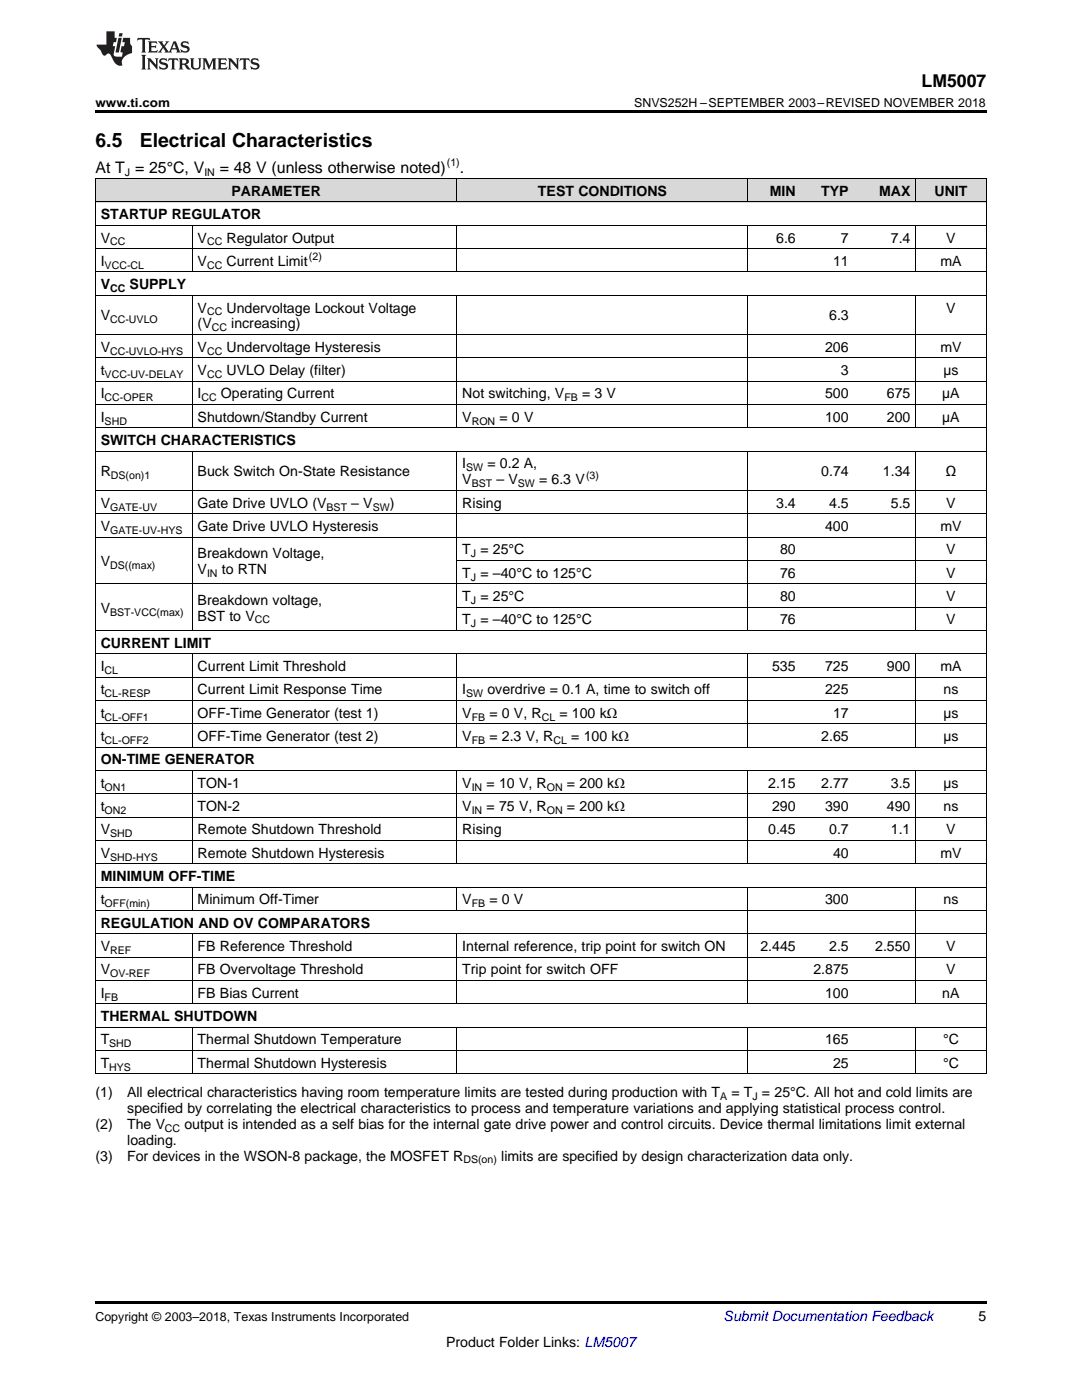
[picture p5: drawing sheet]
<svg xmlns="http://www.w3.org/2000/svg" width="216mm" height="279mm" viewBox="0 0 216 279" stroke-linecap="round" stroke-linejoin="round" font-family="sans-serif">
<defs><g id="words">
<g font-size="3.9">
<text x="19" y="29.3">6.5</text>
<text x="27.9" y="29.3">Electrical Characteristics</text>
</g>
<text font-size="3.5" x="183.9" y="17.3">LM5007</text>
<g font-size="3.2">
<text x="19" y="34.4">At T = 25°C, V</text>
<text x="43.9" y="34.4">= 48 V (unless otherwise noted)</text>
<text x="91.8" y="34.4">.</text>
</g>
<g font-size="2.8">
<text x="46.2" y="39.1">PARAMETER</text>
<text x="107.4" y="39.1">TEST CONDITIONS</text>
<text x="153.6" y="39.1">MIN</text>
<text x="163.9" y="39.1">TYP</text>
<text x="175.4" y="39.1">MAX</text>
<text x="186.5" y="39.1">UNIT</text>
<text x="20.1" y="43.7">STARTUP REGULATOR</text>
<text x="20.1" y="48.4">V</text>
<text x="20.1" y="53.1">I</text>
<text x="39.4" y="48.4">V</text>
<text x="39.4" y="53.1">V</text>
<text x="45.2" y="48.4">Regulator Output</text>
<text x="45.2" y="53.1">Current Limit</text>
<text x="154.9" y="48.4">6.6</text>
<text x="166.2" y="53.1">11</text>
<text x="167.8" y="48.4">7</text>
<text x="177.8" y="48.4">7.4</text>
<text x="187.6" y="53.1">mA</text>
<text x="188.8" y="48.4">V</text>
<text x="20.1" y="57.7">V</text>
<text x="25.9" y="57.7">SUPPLY</text>
<text x="20.1" y="64">V</text>
<text x="39.4" y="62.4">V</text>
<text x="39.4" y="65.5">(V</text>
<text x="45.2" y="62.4">Undervoltage Lockout Voltage</text>
<text x="46.1" y="65.5">increasing)</text>
<text x="165.5" y="64">6.3</text>
<text x="188.8" y="62.4">V</text>
<text x="20.1" y="70.2">V</text>
<text x="39.4" y="70.2">V</text>
<text x="45.2" y="70.2">Undervoltage Hysteresis</text>
<text x="164.6" y="70.2">206</text>
<text x="187.6" y="70.2">mV</text>
<text x="20.1" y="74.9">t</text>
<text x="39.4" y="74.9">V</text>
<text x="45.2" y="74.9">UVLO Delay (filter)</text>
<text x="167.8" y="74.9">3</text>
<text x="188.2" y="74.9">µs</text>
<text x="20.1" y="79.5">I</text>
<text x="39.4" y="79.5">I</text>
<text x="44.1" y="79.5">Operating Current</text>
<text x="92.3" y="79.5">Not switching, V</text>
<text x="116.1" y="79.5">= 3 V</text>
<text x="164.6" y="79.5">500</text>
<text x="177" y="79.5">675</text>
<text x="188" y="79.5">µA</text>
<text x="20.1" y="84.2">I</text>
<text x="20.1" y="88.8">SWITCH CHARACTERISTICS</text>
<text x="39.4" y="84.2">Shutdown/Standby Current</text>
<text x="92.3" y="84.2">V</text>
<text x="99.7" y="84.2">= 0 V</text>
<text x="164.6" y="84.2">100</text>
<text x="177" y="84.2">200</text>
<text x="188" y="84.2">µA</text>
<text x="20.1" y="95.1">R</text>
<text x="39.4" y="95.1">Buck Switch On-State Resistance</text>
<text x="92.3" y="93.5">I</text>
<text x="97.3" y="93.5">= 0.2 A,</text>
<text x="163.9" y="95.1">0.74</text>
<text x="176.2" y="95.1">1.34</text>
<text x="188.7" y="95.1">Ω</text>
<text x="20.1" y="101.3">V</text>
<text x="39.4" y="101.3">Gate Drive UVLO (V</text>
<text x="70.1" y="101.3">– V</text>
<text x="77.8" y="101.3">)</text>
<text x="92.3" y="96.7">V</text>
<text x="92.3" y="101.3">Rising</text>
<text x="99.1" y="96.7">– V</text>
<text x="107.6" y="96.7">= 6.3 V</text>
<text x="154.9" y="101.3">3.4</text>
<text x="165.5" y="101.3">4.5</text>
<text x="177.8" y="101.3">5.5</text>
<text x="188.8" y="101.3">V</text>
<text x="20.1" y="106">V</text>
<text x="39.4" y="106">Gate Drive UVLO Hysteresis</text>
<text x="164.6" y="106">400</text>
<text x="187.6" y="106">mV</text>
<text x="20.1" y="113">V</text>
<text x="39.4" y="111.4">Breakdown Voltage,</text>
<text x="92.3" y="110.6">T = 25°C</text>
<text x="155.6" y="110.6">80</text>
<text x="188.8" y="110.6">V</text>
<text x="39.4" y="114.5">V</text>
<text x="44.3" y="114.5">to RTN</text>
<text x="92.3" y="115.3">T = –40°C to 125°C</text>
<text x="92.3" y="119.9">T = 25°C</text>
<text x="155.6" y="115.3">76</text>
<text x="155.6" y="119.9">80</text>
<text x="188.8" y="115.3">V</text>
<text x="188.8" y="119.9">V</text>
<text x="20.1" y="122.3">V</text>
<text x="39.4" y="120.7">Breakdown voltage,</text>
<text x="39.4" y="123.9">BST to V</text>
<text x="92.3" y="124.6">T = –40°C to 125°C</text>
<text x="155.6" y="124.6">76</text>
<text x="188.8" y="124.6">V</text>
<text x="20.1" y="129.3">CURRENT LIMIT</text>
<text x="20.1" y="133.9">I</text>
<text x="39.4" y="133.9">Current Limit Threshold</text>
<text x="154.1" y="133.9">535</text>
<text x="164.6" y="133.9">725</text>
<text x="177" y="133.9">900</text>
<text x="187.6" y="133.9">mA</text>
<text x="20.1" y="138.6">t</text>
<text x="20.1" y="143.2">t</text>
<text x="39.4" y="138.6">Current Limit Response Time</text>
<text x="39.4" y="143.2">OFF-Time Generator (test 1)</text>
<text x="92.3" y="138.6">I</text>
<text x="92.3" y="143.2">V</text>
<text x="97.3" y="138.6">overdrive = 0.1 A, time to switch off</text>
<text x="97.6" y="143.2">= 0 V, R</text>
<text x="111.6" y="143.2">= 100 kΩ</text>
<text x="164.6" y="138.6">225</text>
<text x="166.2" y="143.2">17</text>
<text x="188.2" y="143.2">µs</text>
<text x="188.3" y="138.6">ns</text>
<text x="20.1" y="147.9">t</text>
<text x="39.4" y="147.9">OFF-Time Generator (test 2)</text>
<text x="92.3" y="147.9">V</text>
<text x="97.6" y="147.9">= 2.3 V, R</text>
<text x="114" y="147.9">= 100 kΩ</text>
<text x="163.9" y="147.9">2.65</text>
<text x="188.2" y="147.9">µs</text>
<text x="20.1" y="152.5">ON-TIME GENERATOR</text>
<text x="20.1" y="157.2">t</text>
<text x="20.1" y="161.9">t</text>
<text x="39.4" y="157.2">TON-1</text>
<text x="39.4" y="161.9">TON-2</text>
<text x="92.3" y="157.2">V</text>
<text x="92.3" y="161.9">V</text>
<text x="97.1" y="157.2">= 10 V, R</text>
<text x="97.1" y="161.9">= 75 V, R</text>
<text x="113.1" y="157.2">= 200 kΩ</text>
<text x="113.1" y="161.9">= 200 kΩ</text>
<text x="153.3" y="157.2">2.15</text>
<text x="154.1" y="161.9">290</text>
<text x="163.9" y="157.2">2.77</text>
<text x="164.6" y="161.9">390</text>
<text x="177" y="161.9">490</text>
<text x="177.8" y="157.2">3.5</text>
<text x="188.2" y="157.2">µs</text>
<text x="188.3" y="161.9">ns</text>
<text x="20.1" y="166.5">V</text>
<text x="39.4" y="166.5">Remote Shutdown Threshold</text>
<text x="92.3" y="166.5">Rising</text>
<text x="153.3" y="166.5">0.45</text>
<text x="165.5" y="166.5">0.7</text>
<text x="177.8" y="166.5">1.1</text>
<text x="188.8" y="166.5">V</text>
<text x="20.1" y="171.2">V</text>
<text x="39.4" y="171.2">Remote Shutdown Hysteresis</text>
<text x="166.2" y="171.2">40</text>
<text x="187.6" y="171.2">mV</text>
<text x="20.1" y="175.8">MINIMUM OFF-TIME</text>
<text x="20.1" y="180.5">t</text>
<text x="20.1" y="185.1">REGULATION AND OV COMPARATORS</text>
<text x="39.4" y="180.5">Minimum Off-Timer</text>
<text x="92.3" y="180.5">V</text>
<text x="97.6" y="180.5">= 0 V</text>
<text x="164.6" y="180.5">300</text>
<text x="188.3" y="180.5">ns</text>
<text x="20.1" y="189.8">V</text>
<text x="39.4" y="189.8">FB Reference Threshold</text>
<text x="92.3" y="189.8">Internal reference, trip point for switch ON</text>
<text x="151.7" y="189.8">2.445</text>
<text x="165.5" y="189.8">2.5</text>
<text x="174.6" y="189.8">2.550</text>
<text x="188.8" y="189.8">V</text>
<text x="20.1" y="194.5">V</text>
<text x="39.4" y="194.5">FB Overvoltage Threshold</text>
<text x="92.3" y="194.5">Trip point for switch OFF</text>
<text x="162.3" y="194.5">2.875</text>
<text x="188.8" y="194.5">V</text>
<text x="20.1" y="199.1">I</text>
<text x="20.1" y="203.8">THERMAL SHUTDOWN</text>
<text x="39.4" y="199.1">FB Bias Current</text>
<text x="164.6" y="199.1">100</text>
<text x="188" y="199.1">nA</text>
<text x="20.1" y="208.4">T</text>
<text x="39.4" y="208.4">Thermal Shutdown Temperature</text>
<text x="164.6" y="208.4">165</text>
<text x="188.2" y="208.4">°C</text>
<text x="20.1" y="213.1">T</text>
<text x="39.4" y="213.1">Thermal Shutdown Hysteresis</text>
<text x="166.2" y="213.1">25</text>
<text x="188.2" y="213.1">°C</text>
<text x="19" y="218.9">(1)</text>
<text x="25.4" y="218.9">All electrical characteristics having room temperature limits are tested during production with T</text>
<text x="145.9" y="218.9">= T = 25°C. All hot and cold limits are</text>
<text x="19" y="225.3">(2)</text>
<text x="25.4" y="225.3">The V</text>
<text x="25.4" y="222.1">specified by correlating the electrical characteristics to process and temperature variations and applying statistical process control.</text>
<text x="36.8" y="225.3">output is intended as a self bias for the internal gate drive power and control circuits. Device thermal limitations limit external</text>
<text x="19" y="231.6">(3)</text>
<text x="25.4" y="231.6">For devices in the WSON-8 package, the MOSFET R</text>
<text x="25.4" y="228.5">loading.</text>
<text x="100" y="231.6">limits are specified by design characterization data only.</text>
<text x="195.3" y="263.6">5</text>
<text x="89" y="268.9">Product Folder Links: LM5007</text>
</g>
<text font-size="2.8" fill="#0000c8" x="144.4" y="263.6">Submit Documentation Feedback</text>
<g font-size="2.5">
<text x="19" y="21.4">www.ti.com</text>
<text x="126.5" y="21.4">SNVS252H –SEPTEMBER 2003–REVISED NOVEMBER 2018</text>
<text x="19" y="263.6">Copyright © 2003–2018, Texas Instruments Incorporated</text>
</g>
<g font-size="2.1">
<text x="24.9" y="35.1">J</text>
<text x="40.8" y="35.1">IN</text>
<text x="89.2" y="33.2">(1)</text>
<text x="20.9" y="53.6">VCC-CL</text>
<text x="22" y="49">CC</text>
<text x="41.3" y="49">CC</text>
<text x="41.3" y="53.6">CC</text>
<text x="61.6" y="51.9">(2)</text>
<text x="22" y="58.3">CC</text>
<text x="22" y="64.5">CC-UVLO</text>
<text x="41.3" y="62.9">CC</text>
<text x="22" y="70.8">CC-UVLO-HYS</text>
<text x="41.3" y="70.8">CC</text>
<text x="42.3" y="66.1">CC</text>
<text x="20.9" y="75.4">VCC-UV-DELAY</text>
<text x="41.3" y="75.4">CC</text>
<text x="20.9" y="80.1">CC-OPER</text>
<text x="40.2" y="80.1">CC</text>
<text x="112.6" y="80.1">FB</text>
<text x="20.9" y="84.7">SHD</text>
<text x="94.1" y="84.7">RON</text>
<text x="22.1" y="95.6">DS(on)1</text>
<text x="93" y="94.1">SW</text>
<text x="116.9" y="95.5">(3)</text>
<text x="22" y="101.9">GATE-UV</text>
<text x="65.2" y="101.9">BST</text>
<text x="74.4" y="101.9">SW</text>
<text x="94.1" y="97.2">BST</text>
<text x="103.3" y="97.2">SW</text>
<text x="22" y="106.5">GATE-UV-HYS</text>
<text x="22" y="113.5">DS((max)</text>
<text x="93.9" y="111.2">J</text>
<text x="41.3" y="115.1">IN</text>
<text x="93.9" y="115.9">J</text>
<text x="22" y="122.8">BST-VCC(max)</text>
<text x="50.8" y="124.4">CC</text>
<text x="93.9" y="120.5">J</text>
<text x="93.9" y="125.2">J</text>
<text x="20.9" y="134.5">CL</text>
<text x="20.9" y="139.1">CL-RESP</text>
<text x="20.9" y="143.8">CL-OFF1</text>
<text x="93" y="139.1">SW</text>
<text x="94.1" y="143.8">FB</text>
<text x="108.1" y="143.8">CL</text>
<text x="20.9" y="148.4">CL-OFF2</text>
<text x="94.1" y="148.4">FB</text>
<text x="110.5" y="148.4">CL</text>
<text x="20.9" y="157.8">ON1</text>
<text x="94.1" y="157.8">IN</text>
<text x="109.1" y="157.8">ON</text>
<text x="20.9" y="162.4">ON2</text>
<text x="22" y="167.1">SHD</text>
<text x="94.1" y="162.4">IN</text>
<text x="109.1" y="162.4">ON</text>
<text x="22" y="171.7">SHD-HYS</text>
<text x="20.9" y="181">OFF(min)</text>
<text x="94.1" y="181">FB</text>
<text x="22" y="190.4">REF</text>
<text x="22" y="195">OV-REF</text>
<text x="20.9" y="199.7">FB</text>
<text x="21.8" y="209">SHD</text>
<text x="21.8" y="213.6">HYS</text>
<text x="143.7" y="219.5">A</text>
<text x="150.1" y="219.5">J</text>
<text x="32.9" y="225.8">CC</text>
<text x="92.5" y="232.2">DS(on)</text>
</g>
</g></defs>
<g fill="#d8d8d8">
<path d="M19 35.7h19.4v4.7h-19.4z"/>
<path d="M38.4 35.7h52.8v4.7h-52.8z"/>
<path d="M91.2 35.7h58.1v4.7h-58.1z"/>
<path d="M149.3 35.7h10.6v4.7h-10.6z"/>
<path d="M159.9 35.7h10.5v4.7h-10.5z"/>
<path d="M170.4 35.7h12.3v4.7h-12.3z"/>
<path d="M182.7 35.7h14.1v4.7h-14.1z"/>
</g>
<path d="M19 22h177.8v.5h-177.8zM19 214.3h.2zM91.1 214.3h.1zM149.2 214.3h.1zM159.8 214.3h.1zM170.3 214.3h.1zM182.6 214.3h.1zM196.7 214.3h.1zM19 259.7h177.8v.5h-177.8z" fill="#000"/>
<g fill="none" stroke="#000" stroke-width=".2">
<path d="M19 35.6h177.8M19.1 35.7v178.6M91.1 35.7v4.7M149.2 35.7v4.7M182.7 35.7v4.7M196.8 35.7v178.6M19 58.9h177.8M19 54.3h177.8M19 49.6h177.8M19 45h177.8M19 40.3h177.8M38.3 45v9.3"/>
<path d="M38.3 58.9v26.5M91.1 45v9.3M91.1 58.9v26.5M149.2 45v9.3M149.2 58.9v26.5M182.7 45v9.3M182.7 58.9v26.5M19 76.1h177.8M19 71.4h177.8M19 66.8h177.8M19 97.9h177.8M19 90h177.8"/>
<path d="M19 85.4h177.8M19 80.7h177.8M38.3 90.1v35.8M91.1 90.1v35.8M149.2 90.1v35.8M182.7 90.1v35.8M19 116.5h177.8M19 107.2h177.8M19 102.5h177.8M91.2 111.8h105.6M19 139.8h177.8M19 135.1h177.8"/>
<path d="M19 130.5h177.8M19 125.8h177.8M38.3 130.5v18.7M91.1 130.5v18.7M91.2 121.2h105.6M149.2 130.5v18.7M182.7 130.5v18.7M19 158.4h177.8M19 153.8h177.8M19 149.1h177.8M19 144.4h177.8M38.3 153.8v18.6"/>
<path d="M91.1 153.8v18.6M149.2 153.8v18.6M182.7 153.8v18.6M19 177h177.8M19 172.4h177.8M19 167.7h177.8M19 163.1h177.8M38.3 177.1v4.7M91.1 177.1v4.7M149.2 177.1v23.3M182.7 177.1v23.3M19 195.7h177.8"/>
<path d="M19 191h177.8M19 186.4h177.8M19 181.7h177.8M38.3 186.4v14M91.1 186.4v14M19 214.3h177.8M19 209.6h177.8M19 205h177.8M19 200.3h177.8M38.3 205v9.3M91.1 205v9.3M149.2 205v9.3"/>
<path d="M182.7 205v9.3"/>
</g>
<g fill="#231f20">
<path d="M27.5 7.6l-.1 .5 .4-.2h.6v.1v2.1l-.2 .4h1l-.3-.4v-2.1l.1-.1h.5l.5 .2-.2-.5zM29.5 8.3l.2 .3v1.5l-.2 .4h1.8l.2-.6a1.04 1.04 0 0 1-1.3 .2v-.7h.6l.3 .2v-.6l-.3 .2h-.6v-.6l.8-.1 .4 .3-.2-.5zM31.5 8.3l.9 1.1-.9 1.1h.8l-.2-.2 .5-.7 .4 .7-.2 .2h1.5l-.1-.2 .1-.4h.9l.1 .4-.2 .2h1l-.3-.3-.7-1.9h-.5l-.9 2-.8-1 .9-1h-.8l.1 .3-.3 .5-.4-.6 .2-.2zM34.7 8.6l.4 1h-.7zM36.3 8.4a.63 .63 0 0 0-.2 .7 .63 .63 0 0 0 .6 .4l.6 .2 .1 .2a.75 .75 0 0 1-.7 .4 .75 .75 0 0 1-.6-.5l.1 .7 .1-.1a1.11 1.11 0 0 0 1.5-.6 1.13 1.13 0 0 0-1.2-.8l-.1-.4a1.04 1.04 0 0 1 1.2 .2l-.2-.5-.1 .1-.5-.2zM28.2 10.9l.2 .4v2.2l-.2 .4h1l-.3-.4v-2.2l.3-.4zM29.3 11.6l.3 .4v1.5l-.3 .4h.8l-.2-.4v-1.3l1.5 1.7v-1.9l.2-.4h-.7l.2 .4v.9l-1.1-1.3zM32 11.8a.62 .62 0 0 0-.2 .7 .62 .62 0 0 0 .6 .4l.6 .1 .1 .3a.76 .76 0 0 1-.7 .3 .76 .76 0 0 1-.6-.4l.1 .7 .1-.1a1.11 1.11 0 0 0 1.5-.6 1.13 1.13 0 0 0-1.2-.8l-.1-.4a1.04 1.04 0 0 1 1.2 .2l-.2-.6-.1 .1-.5-.1zM33.7 11.6l-.2 .6a.61 .61 0 0 1 .8-.3v1.6l-.2 .4h.9l-.2-.4v-1.6a.63 .63 0 0 1 .8 .3l-.2-.6zM35.6 11.6l.3 .4v1.5l-.3 .4h1l-.2-.2v-.8l.5 .2a.76 .76 0 0 0 1.2 .7l-1-1a.58 .58 0 0 0 .6-.5 .58 .58 0 0 0-.5-.6zM36.4 11.9h.1a.45 .45 0 0 1 .5 .1 .45 .45 0 0 1 .1 .5l-.7 .2zM37.9 11.6l.2 .2a2.17 2.17 0 0 0 .3 1.9 .99 .99 0 0 0 1.6-.6v-1.1l.2-.4h-.7l.2 .2a1.92 1.92 0 0 1-.2 1.8 .6 .6 0 0 1-.9-.5v-1.1l.2-.4zM40.4 11.6l.2 .4v1.5l-.2 .4h.7l-.2-.4v-1.4l.8 1.8 .8-1.8v1.4l-.2 .4h.9l-.2-.4v-1.5l.2-.4h-.8l-.6 1.5-.6-1.5zM43.4 11.6l.2 .4v1.5l-.2 .4h1.8l.2-.6a1.04 1.04 0 0 1-1.3 .1v-.6h.5l.4 .2v-.6l-.4 .2h-.5v-.7h.8l.3 .3-.1-.6zM45.5 11.6l.2 .4v1.5l-.2 .4h.7l-.2-.4v-1.3l1.5 1.7v-1.9l.2-.4h-.7l.2 .4v.9l-1.1-1.3zM47.9 11.6l-.1 .6a.61 .61 0 0 1 .8-.3v1.6l-.3 .4h1l-.3-.4 .1-1.6a.63 .63 0 0 1 .7 .3l-.1-.6zM50.2 11.8a.62 .62 0 0 0-.2 .7 .62 .62 0 0 0 .6 .4l.6 .1 .2 .3a.76 .76 0 0 1-.8 .3 .76 .76 0 0 1-.6-.4l.1 .7 .2-.1a1.11 1.11 0 0 0 1.5-.6 1.13 1.13 0 0 0-1.3-.8l-.1-.4a1.04 1.04 0 0 1 1.2 .2l-.1-.6-.2 .1-.5-.1z"/>
<path d="M21.2 6.3v2.6h-1.9l.1 .4 .7 .9a.91 .91 0 0 0 1 .8 .56 .56 0 0 1 .5-.3 .56 .56 0 0 1 .5 .3l.4 .8a1.53 1.53 0 0 0 1.9 1.2 1.54 1.54 0 0 1 1-2.1l.9-.3v-1.4a1.52 1.52 0 0 1-.3-1.6h-1.4l-.2 .8h.5l-.2 .8h-.4l-.2 1v.2l.4 .1-.2 .8a1.93 1.93 0 0 1-1.6-.3l.3-1.8h-.5l.2-.8h.4l.2-.8h-.4v-1.3zM23.6 7.6l-.6 2.9h.7l.6-2.9zM23.8 6.6l-.1 .7h.6l.2-.7z"/>
</g>
<use href="#words"/>
</svg>
